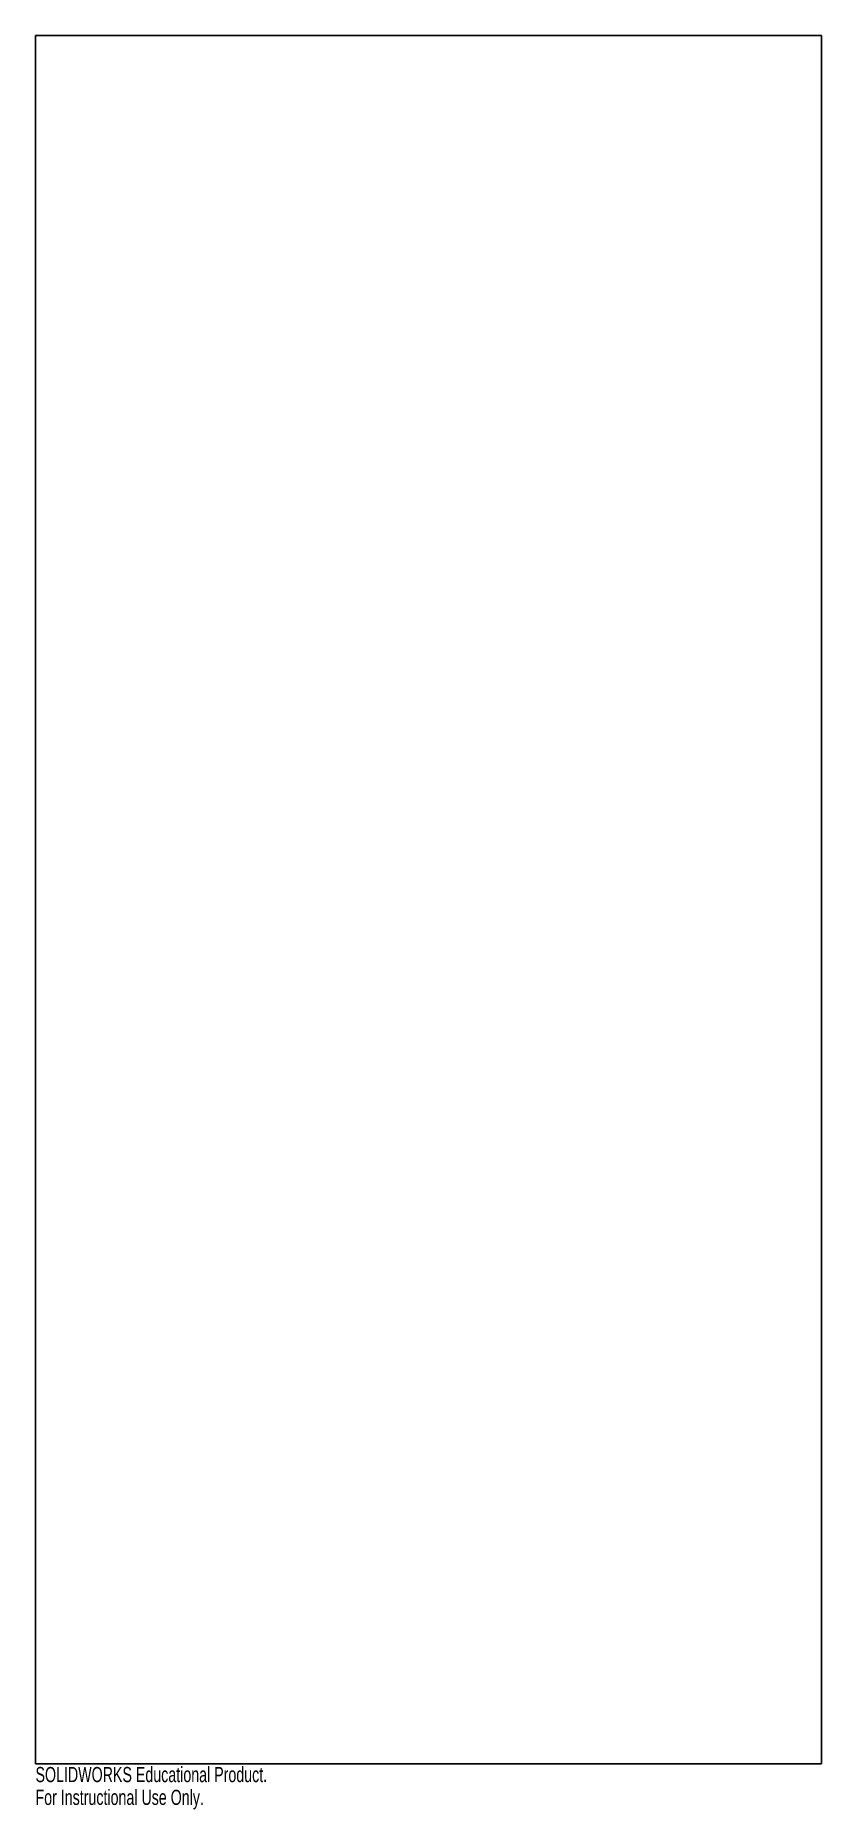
# Model space of a CAD drawing. Header units: millimetres. Extents: x 0 to 250, y -15 to 550.
import ezdxf

# ---------------------------------------------------------------- set-up
doc = ezdxf.new("R2010")
doc.units = ezdxf.units.MM
doc.layers.add('CORTE', color=7, linetype='Continuous')
doc.layers.add('INFORMACION_NO_CORTE', color=8, linetype='Continuous')
doc.styles.add('SLDTEXTSTYLE0', font='TXT', dxfattribs={"width": 0.7})

msp = doc.modelspace()

# ---------------------------------------------------------------- linework, layer by layer
at = {"layer": 'CORTE', "color": 7, "linetype": 'Continuous', "lineweight": 25}
for p, q in [((250, 550), (0, 550)), ((0, 550), (0, 0)), ((250, 0), (250, 550)), ((0, 0), (250, 0))]:
    msp.add_line(p, q, dxfattribs=at)

# ---------------------------------------------------------------- texts
at = {"layer": 'INFORMACION_NO_CORTE', "color": 7, "linetype": 'Continuous', "char_height": 4.8336, "attachment_point": 1, "style": 'SLDTEXTSTYLE0'}
for s, insert in [('SOLIDWORKS Educational Product.', (0, -1.02)), ('For Instructional Use Only.', (0, -8.27))]:
    msp.add_mtext(s, dxfattribs=dict(at, insert=insert))

doc.saveas('drawing.dxf')
